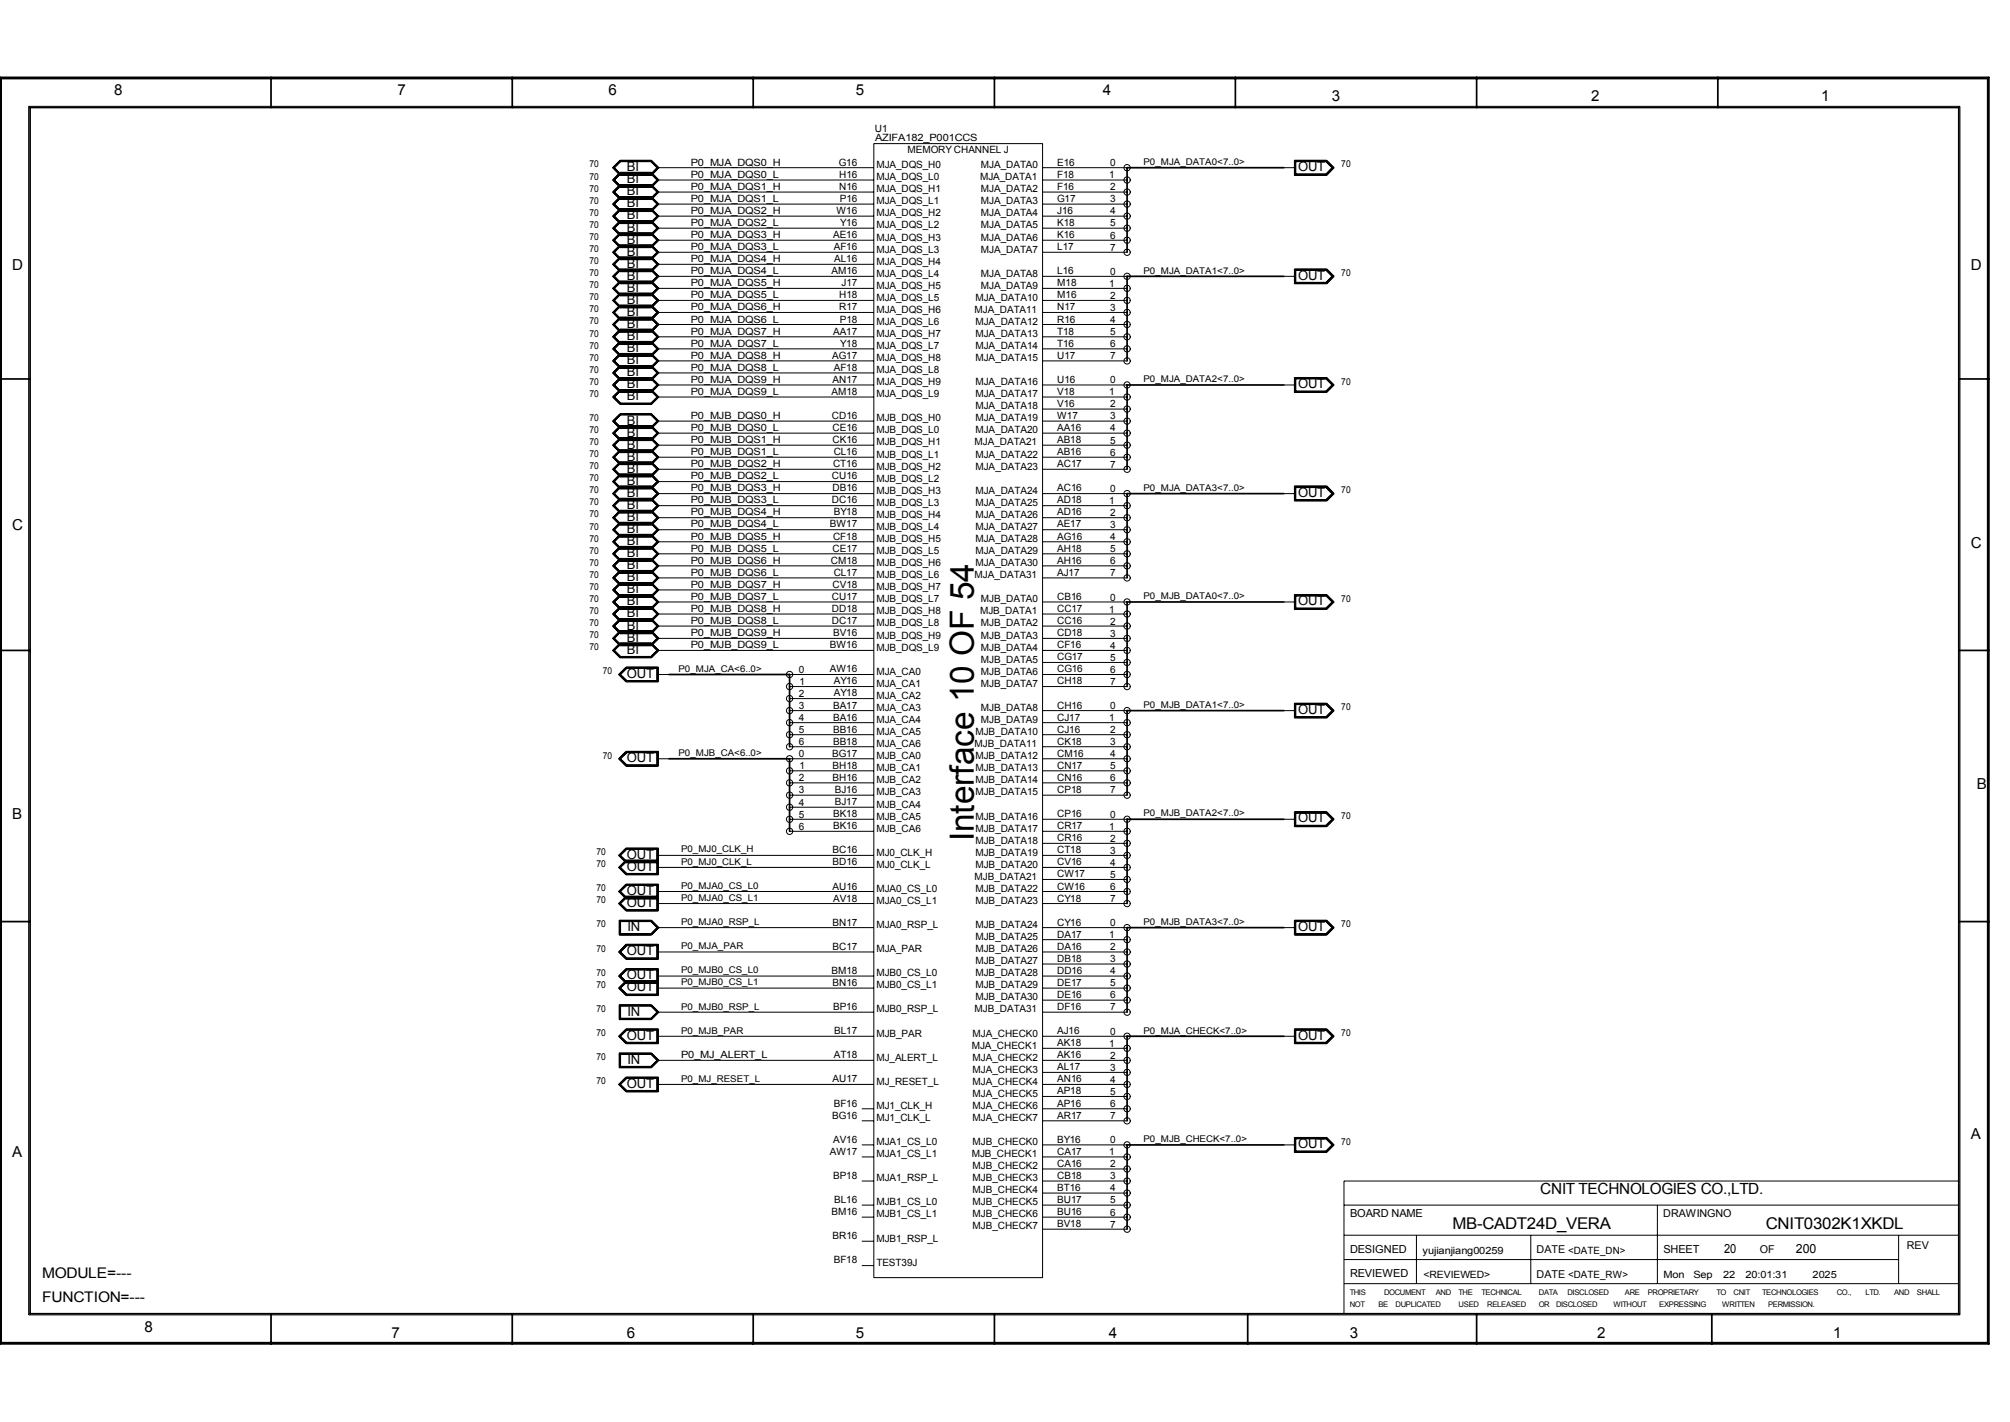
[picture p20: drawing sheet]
<svg xmlns="http://www.w3.org/2000/svg" width="297mm" height="210mm" viewBox="0 0 297 210" stroke-linecap="round" stroke-linejoin="round" font-family="sans-serif">
<defs><g id="words">
<text font-size="4.9" x="143.9" y="124.2" transform="rotate(-90 143.9 124.2)">Interface 10 OF 54</text>
<g font-size="2.4">
<text x="214.6" y="181.5">MB-CADT24D_VERA</text>
<text x="260.9" y="181.5">CNIT0302K1XKDL</text>
</g>
<text font-size="2.3" x="227.6" y="176.3">CNIT TECHNOLOGIES CO.,LTD.</text>
<g font-size="2.2">
<text x="16.9" y="14.1">8</text>
<text x="58.8" y="14.1">7</text>
<text x="89.9" y="14.1">6</text>
<text x="126.4" y="14.1">5</text>
<text x="163" y="14.1">4</text>
<text x="196.8" y="15">3</text>
<text x="235.1" y="15">2</text>
<text x="269.1" y="15">1</text>
<text x="1.8" y="39.9">D</text>
<text x="291.2" y="39.9">D</text>
<text x="1.8" y="78.2">C</text>
<text x="291.2" y="80.9">C</text>
<text x="292.1" y="116.5">B</text>
<text x="1.8" y="121">B</text>
<text x="1.8" y="170.8">A</text>
<text x="291.2" y="168.2">A</text>
<text x="6.2" y="188.7">MODULE=---</text>
<text x="6.2" y="192.2">FUNCTION=---</text>
<text x="21.3" y="196.6">8</text>
<text x="57.9" y="197.5">7</text>
<text x="92.6" y="197.5">6</text>
<text x="126.4" y="197.5">5</text>
<text x="163.9" y="197.5">4</text>
<text x="199.5" y="197.5">3</text>
<text x="236" y="197.5">2</text>
<text x="270.9" y="197.5">1</text>
</g>
<g font-size="1.9">
<text x="92.6" y="27.1">BI</text>
<text x="92.6" y="28.8">BI</text>
<text x="92.6" y="25.3">BI</text>
<text x="191.8" y="25.3">OUT</text>
<text x="92.6" y="30.6">BI</text>
<text x="92.6" y="34.2">BI</text>
<text x="92.6" y="36">BI</text>
<text x="92.6" y="32.4">BI</text>
<text x="92.6" y="41.3">BI</text>
<text x="92.6" y="37.8">BI</text>
<text x="92.6" y="39.5">BI</text>
<text x="191.8" y="41.3">OUT</text>
<text x="92.6" y="44.9">BI</text>
<text x="92.6" y="46.7">BI</text>
<text x="92.6" y="43.1">BI</text>
<text x="92.6" y="48.4">BI</text>
<text x="92.6" y="52">BI</text>
<text x="92.6" y="53.8">BI</text>
<text x="92.6" y="50.2">BI</text>
<text x="92.6" y="59.1">BI</text>
<text x="92.6" y="55.5">BI</text>
<text x="92.6" y="57.4">BI</text>
<text x="191.8" y="57.4">OUT</text>
<text x="92.6" y="64.5">BI</text>
<text x="92.6" y="62.7">BI</text>
<text x="92.6" y="68">BI</text>
<text x="92.6" y="71.6">BI</text>
<text x="92.6" y="69.8">BI</text>
<text x="92.6" y="66.3">BI</text>
<text x="92.6" y="75.1">BI</text>
<text x="92.6" y="76.9">BI</text>
<text x="92.6" y="73.4">BI</text>
<text x="191.8" y="73.4">OUT</text>
<text x="92.6" y="78.7">BI</text>
<text x="92.6" y="82.3">BI</text>
<text x="92.6" y="80.5">BI</text>
<text x="92.6" y="85.9">BI</text>
<text x="92.6" y="89.4">BI</text>
<text x="92.6" y="87.6">BI</text>
<text x="92.6" y="84.1">BI</text>
<text x="191.8" y="89.4">OUT</text>
<text x="92.6" y="93">BI</text>
<text x="92.6" y="94.7">BI</text>
<text x="92.6" y="91.2">BI</text>
<text x="92.6" y="96.5">BI</text>
<text x="92.6" y="100.1">OUT</text>
<text x="191.8" y="105.5">OUT</text>
<text x="92.6" y="112.6">OUT</text>
<text x="191.8" y="121.5">OUT</text>
<text x="92.6" y="128.6">OUT</text>
<text x="92.6" y="126.8">OUT</text>
<text x="92.6" y="133.9">OUT</text>
<text x="92.6" y="132.2">OUT</text>
<text x="92.7" y="137.5">IN</text>
<text x="191.8" y="137.5">OUT</text>
<text x="92.6" y="141.1">OUT</text>
<text x="92.6" y="146.4">OUT</text>
<text x="92.6" y="144.6">OUT</text>
<text x="92.7" y="150">IN</text>
<text x="92.6" y="153.5">OUT</text>
<text x="191.8" y="153.5">OUT</text>
<text x="92.6" y="160.7">OUT</text>
<text x="92.7" y="157.1">IN</text>
<text x="191.8" y="169.5">OUT</text>
<text x="254.7" y="185">20</text>
<text x="265.4" y="185">200</text>
</g>
<g font-size="1.6">
<text x="199.5" y="179.7">BOARD NAME</text>
<text x="245.8" y="179.7">DRAWINGNO</text>
<text x="199.5" y="185.1">DESIGNED</text>
<text x="227.1" y="185.1">DATE &lt;DATE_DN&gt;</text>
<text x="245.8" y="185">SHEET</text>
<text x="260" y="185.1">OF</text>
<text x="281.7" y="184.4">REV</text>
<text x="199.5" y="188.6">REVIEWED</text>
<text x="227.1" y="188.7">DATE &lt;DATE_RW&gt;</text>
</g>
<g font-size="1.5">
<text x="129.3" y="19.4">U1</text>
<text x="129.3" y="20.8">AZIFA182_P001CCS</text>
<text x="134.1" y="22.5">MEMORY CHANNEL J</text>
<text x="102.1" y="29.8">P0_MJA_DQS1_L</text>
<text x="102.1" y="28">P0_MJA_DQS1_H</text>
<text x="102.1" y="26.3">P0_MJA_DQS0_L</text>
<text x="102.1" y="24.5">P0_MJA_DQS0_H</text>
<text x="123.9" y="24.5">G16</text>
<text x="124" y="26.3">H16</text>
<text x="124" y="28">N16</text>
<text x="124.1" y="29.8">P16</text>
<text x="129.5" y="28.4">MJA_DQS_H1</text>
<text x="129.5" y="26.6">MJA_DQS_L0</text>
<text x="129.5" y="24.8">MJA_DQS_H0</text>
<text x="144.8" y="26.6">MJA_DATA1</text>
<text x="144.9" y="28.4">MJA_DATA2</text>
<text x="144.9" y="24.8">MJA_DATA0</text>
<text x="156.2" y="24.5">E16</text>
<text x="156.2" y="26.3">F18</text>
<text x="156.2" y="28">F16</text>
<text x="156.2" y="29.8">G17</text>
<text x="163.9" y="26.3">1</text>
<text x="164" y="29.9">3</text>
<text x="164" y="28.1">2</text>
<text x="164" y="24.6">0</text>
<text x="102.1" y="35.2">P0_MJA_DQS3_H</text>
<text x="102.1" y="33.4">P0_MJA_DQS2_L</text>
<text x="102.1" y="31.6">P0_MJA_DQS2_H</text>
<text x="123.1" y="35.2">AE16</text>
<text x="123.6" y="31.6">W16</text>
<text x="124.2" y="33.4">Y16</text>
<text x="129.5" y="35.5">MJA_DQS_H3</text>
<text x="129.5" y="33.7">MJA_DQS_L2</text>
<text x="129.5" y="32">MJA_DQS_H2</text>
<text x="129.5" y="30.2">MJA_DQS_L1</text>
<text x="144.9" y="35.5">MJA_DATA6</text>
<text x="144.9" y="33.7">MJA_DATA5</text>
<text x="144.9" y="32">MJA_DATA4</text>
<text x="144.9" y="30.2">MJA_DATA3</text>
<text x="156.2" y="31.6">J16</text>
<text x="156.2" y="33.4">K18</text>
<text x="156.2" y="35.2">K16</text>
<text x="164" y="33.4">5</text>
<text x="164" y="31.7">4</text>
<text x="164" y="35.2">6</text>
<text x="102.1" y="40.5">P0_MJA_DQS4_L</text>
<text x="102.1" y="38.7">P0_MJA_DQS4_H</text>
<text x="102.1" y="37">P0_MJA_DQS3_L</text>
<text x="122.8" y="40.5">AM16</text>
<text x="123.2" y="37">AF16</text>
<text x="123.3" y="38.7">AL16</text>
<text x="129.5" y="40.9">MJA_DQS_L4</text>
<text x="129.5" y="39.1">MJA_DQS_H4</text>
<text x="129.5" y="37.3">MJA_DQS_L3</text>
<text x="144.9" y="40.9">MJA_DATA8</text>
<text x="144.9" y="37.3">MJA_DATA7</text>
<text x="156.2" y="37">L17</text>
<text x="156.2" y="40.5">L16</text>
<text x="164" y="37">7</text>
<text x="164" y="40.6">0</text>
<text x="102.1" y="47.6">P0_MJA_DQS6_L</text>
<text x="102.1" y="45.9">P0_MJA_DQS6_H</text>
<text x="102.1" y="44.1">P0_MJA_DQS5_L</text>
<text x="102.1" y="42.3">P0_MJA_DQS5_H</text>
<text x="124" y="44.1">H18</text>
<text x="124" y="45.9">R17</text>
<text x="124.1" y="47.6">P18</text>
<text x="124.3" y="42.3">J17</text>
<text x="129.5" y="48">MJA_DQS_L6</text>
<text x="129.5" y="46.2">MJA_DQS_H6</text>
<text x="129.5" y="44.4">MJA_DQS_L5</text>
<text x="129.5" y="42.6">MJA_DQS_H5</text>
<text x="144" y="46.2">MJA_DATA11</text>
<text x="144.1" y="48">MJA_DATA12</text>
<text x="144.1" y="44.4">MJA_DATA10</text>
<text x="144.9" y="42.6">MJA_DATA9</text>
<text x="156.2" y="42.3">M18</text>
<text x="156.2" y="44.1">M16</text>
<text x="156.2" y="45.9">N17</text>
<text x="156.2" y="47.6">R16</text>
<text x="163.9" y="42.4">1</text>
<text x="164" y="47.7">4</text>
<text x="164" y="44.2">2</text>
<text x="164" y="45.9">3</text>
<text x="102.1" y="53">P0_MJA_DQS8_H</text>
<text x="102.1" y="51.2">P0_MJA_DQS7_L</text>
<text x="102.1" y="49.4">P0_MJA_DQS7_H</text>
<text x="123" y="53">AG17</text>
<text x="123.1" y="49.4">AA17</text>
<text x="124.2" y="51.2">Y18</text>
<text x="129.5" y="53.3">MJA_DQS_H8</text>
<text x="129.5" y="51.6">MJA_DQS_L7</text>
<text x="129.5" y="49.8">MJA_DQS_H7</text>
<text x="144.1" y="53.3">MJA_DATA15</text>
<text x="144.1" y="51.6">MJA_DATA14</text>
<text x="144.1" y="49.8">MJA_DATA13</text>
<text x="156.2" y="49.4">T18</text>
<text x="156.2" y="51.2">T16</text>
<text x="156.2" y="53">U17</text>
<text x="164" y="53">7</text>
<text x="164" y="49.5">5</text>
<text x="164" y="51.3">6</text>
<text x="102.1" y="58.3">P0_MJA_DQS9_L</text>
<text x="102.1" y="56.5">P0_MJA_DQS9_H</text>
<text x="102.1" y="54.7">P0_MJA_DQS8_L</text>
<text x="122.8" y="58.3">AM18</text>
<text x="123" y="56.5">AN17</text>
<text x="123.2" y="54.7">AF18</text>
<text x="129.5" y="58.7">MJA_DQS_L9</text>
<text x="129.5" y="56.9">MJA_DQS_H9</text>
<text x="129.5" y="55.1">MJA_DQS_L8</text>
<text x="144.1" y="58.7">MJA_DATA17</text>
<text x="144.1" y="56.9">MJA_DATA16</text>
<text x="156.2" y="56.5">U16</text>
<text x="156.2" y="58.3">V18</text>
<text x="163.9" y="58.4">1</text>
<text x="164" y="56.6">0</text>
<text x="102.1" y="65.5">P0_MJB_DQS1_H</text>
<text x="102.1" y="63.7">P0_MJB_DQS0_L</text>
<text x="102.1" y="61.9">P0_MJB_DQS0_H</text>
<text x="122.9" y="61.9">CD16</text>
<text x="123" y="63.7">CE16</text>
<text x="123" y="65.5">CK16</text>
<text x="129.5" y="65.8">MJB_DQS_H1</text>
<text x="129.5" y="64">MJB_DQS_L0</text>
<text x="129.5" y="62.2">MJB_DQS_H0</text>
<text x="144" y="65.8">MJA_DATA21</text>
<text x="144.1" y="64">MJA_DATA20</text>
<text x="144.1" y="62.2">MJA_DATA19</text>
<text x="144.1" y="60.5">MJA_DATA18</text>
<text x="156.2" y="60.1">V16</text>
<text x="156.2" y="61.9">W17</text>
<text x="156.2" y="63.7">AA16</text>
<text x="156.2" y="65.5">AB18</text>
<text x="164" y="61.9">3</text>
<text x="164" y="63.7">4</text>
<text x="164" y="65.5">5</text>
<text x="164" y="60.2">2</text>
<text x="102.1" y="70.8">P0_MJB_DQS2_L</text>
<text x="102.1" y="69">P0_MJB_DQS2_H</text>
<text x="102.1" y="67.2">P0_MJB_DQS1_L</text>
<text x="122.9" y="70.8">CU16</text>
<text x="123.1" y="69">CT16</text>
<text x="123.2" y="67.2">CL16</text>
<text x="129.5" y="71.2">MJB_DQS_L2</text>
<text x="129.5" y="69.3">MJB_DQS_H2</text>
<text x="129.5" y="67.6">MJB_DQS_L1</text>
<text x="144.1" y="69.3">MJA_DATA23</text>
<text x="144.1" y="67.6">MJA_DATA22</text>
<text x="156.2" y="67.2">AB16</text>
<text x="156.2" y="69">AC17</text>
<text x="164" y="67.3">6</text>
<text x="164" y="69.1">7</text>
<text x="102.1" y="77.9">P0_MJB_DQS4_L</text>
<text x="102.1" y="76.1">P0_MJB_DQS4_H</text>
<text x="102.1" y="74.3">P0_MJB_DQS3_L</text>
<text x="102.1" y="72.6">P0_MJB_DQS3_H</text>
<text x="122.6" y="77.9">BW17</text>
<text x="122.9" y="74.3">DC16</text>
<text x="123" y="72.6">DB16</text>
<text x="123.2" y="76.1">BY18</text>
<text x="129.5" y="76.5">MJB_DQS_H4</text>
<text x="129.5" y="74.7">MJB_DQS_L3</text>
<text x="129.5" y="72.9">MJB_DQS_H3</text>
<text x="144.1" y="76.5">MJA_DATA26</text>
<text x="144.1" y="74.7">MJA_DATA25</text>
<text x="144.1" y="72.9">MJA_DATA24</text>
<text x="156.2" y="72.6">AC16</text>
<text x="156.2" y="74.3">AD18</text>
<text x="156.2" y="76.1">AD16</text>
<text x="156.2" y="77.9">AE17</text>
<text x="163.9" y="74.4">1</text>
<text x="164" y="72.6">0</text>
<text x="164" y="76.2">2</text>
<text x="164" y="78">3</text>
<text x="102.1" y="83.3">P0_MJB_DQS6_H</text>
<text x="102.1" y="81.5">P0_MJB_DQS5_L</text>
<text x="102.1" y="79.7">P0_MJB_DQS5_H</text>
<text x="122.8" y="83.3">CM18</text>
<text x="123" y="81.5">CE17</text>
<text x="123.1" y="79.7">CF18</text>
<text x="129.5" y="83.6">MJB_DQS_H6</text>
<text x="129.5" y="81.8">MJB_DQS_L5</text>
<text x="129.5" y="80.1">MJB_DQS_H5</text>
<text x="129.5" y="78.3">MJB_DQS_L4</text>
<text x="144.1" y="83.6">MJA_DATA30</text>
<text x="144.1" y="81.8">MJA_DATA29</text>
<text x="144.1" y="80.1">MJA_DATA28</text>
<text x="144.1" y="78.3">MJA_DATA27</text>
<text x="156.2" y="81.5">AH18</text>
<text x="156.2" y="79.7">AG16</text>
<text x="156.2" y="83.3">AH16</text>
<text x="164" y="79.8">4</text>
<text x="164" y="81.5">5</text>
<text x="164" y="83.3">6</text>
<text x="102.1" y="88.6">P0_MJB_DQS7_L</text>
<text x="102.1" y="86.8">P0_MJB_DQS7_H</text>
<text x="102.1" y="85.1">P0_MJB_DQS6_L</text>
<text x="122.9" y="88.6">CU17</text>
<text x="123" y="86.8">CV18</text>
<text x="123.2" y="85.1">CL17</text>
<text x="129.5" y="88.9">MJB_DQS_L7</text>
<text x="129.5" y="87.2">MJB_DQS_H7</text>
<text x="129.5" y="85.4">MJB_DQS_L6</text>
<text x="144" y="85.4">MJA_DATA31</text>
<text x="144.9" y="88.9">MJB_DATA0</text>
<text x="156.2" y="85.1">AJ17</text>
<text x="156.2" y="88.6">CB16</text>
<text x="164" y="88.7">0</text>
<text x="164" y="85.1">7</text>
<text x="102.1" y="95.7">P0_MJB_DQS9_L</text>
<text x="102.1" y="93.9">P0_MJB_DQS9_H</text>
<text x="102.1" y="92.2">P0_MJB_DQS8_L</text>
<text x="102.1" y="90.4">P0_MJB_DQS8_H</text>
<text x="122.6" y="95.7">BW16</text>
<text x="122.9" y="90.4">DD18</text>
<text x="122.9" y="92.2">DC17</text>
<text x="123.1" y="93.9">BV16</text>
<text x="129.5" y="94.3">MJB_DQS_H9</text>
<text x="129.5" y="92.5">MJB_DQS_L8</text>
<text x="129.5" y="90.7">MJB_DQS_H8</text>
<text x="144.8" y="90.7">MJB_DATA1</text>
<text x="144.9" y="94.3">MJB_DATA3</text>
<text x="144.9" y="92.5">MJB_DATA2</text>
<text x="156.2" y="90.4">CC17</text>
<text x="156.2" y="92.2">CC16</text>
<text x="156.2" y="93.9">CD18</text>
<text x="156.2" y="95.7">CF16</text>
<text x="163.9" y="90.5">1</text>
<text x="164" y="94">3</text>
<text x="164" y="95.8">4</text>
<text x="164" y="92.2">2</text>
<text x="118" y="99.4">0</text>
<text x="118.1" y="101.1">1</text>
<text x="122.6" y="99.3">AW16</text>
<text x="123.2" y="101.1">AY16</text>
<text x="129.5" y="101.4">MJA_CA1</text>
<text x="129.5" y="99.7">MJA_CA0</text>
<text x="129.5" y="96.1">MJB_DQS_L9</text>
<text x="144.9" y="101.4">MJB_DATA7</text>
<text x="144.9" y="99.7">MJB_DATA6</text>
<text x="144.9" y="97.9">MJB_DATA5</text>
<text x="144.9" y="96.1">MJB_DATA4</text>
<text x="156.2" y="97.5">CG17</text>
<text x="156.2" y="99.3">CG16</text>
<text x="156.2" y="101.1">CH18</text>
<text x="164" y="97.6">5</text>
<text x="164" y="99.4">6</text>
<text x="164" y="101.1">7</text>
<text x="118" y="106.5">4</text>
<text x="118" y="104.7">3</text>
<text x="118" y="102.9">2</text>
<text x="123.1" y="104.7">BA17</text>
<text x="123.1" y="106.4">BA16</text>
<text x="123.2" y="102.8">AY18</text>
<text x="129.5" y="106.8">MJA_CA4</text>
<text x="129.5" y="105">MJA_CA3</text>
<text x="129.5" y="103.2">MJA_CA2</text>
<text x="144.9" y="106.8">MJB_DATA9</text>
<text x="144.9" y="105">MJB_DATA8</text>
<text x="156.2" y="104.7">CH16</text>
<text x="156.2" y="106.4">CJ17</text>
<text x="163.9" y="106.5">1</text>
<text x="164" y="104.7">0</text>
<text x="118" y="111.8">0</text>
<text x="118" y="108.2">5</text>
<text x="118" y="110">6</text>
<text x="118.1" y="113.6">1</text>
<text x="123" y="111.8">BG17</text>
<text x="123" y="113.5">BH18</text>
<text x="123.1" y="108.2">BB16</text>
<text x="123.1" y="110">BB18</text>
<text x="129.5" y="113.9">MJB_CA1</text>
<text x="129.5" y="112.1">MJB_CA0</text>
<text x="129.5" y="110.3">MJA_CA6</text>
<text x="129.5" y="108.5">MJA_CA5</text>
<text x="144" y="110.3">MJB_DATA11</text>
<text x="144.1" y="113.9">MJB_DATA13</text>
<text x="144.1" y="112.1">MJB_DATA12</text>
<text x="144.1" y="108.5">MJB_DATA10</text>
<text x="156.2" y="108.2">CJ16</text>
<text x="156.2" y="110">CK18</text>
<text x="156.2" y="111.8">CM16</text>
<text x="156.2" y="113.5">CN17</text>
<text x="164" y="111.8">4</text>
<text x="164" y="113.6">5</text>
<text x="164" y="110">3</text>
<text x="164" y="108.2">2</text>
<text x="118" y="117.2">3</text>
<text x="118" y="119">4</text>
<text x="118" y="115.4">2</text>
<text x="123" y="115.3">BH16</text>
<text x="123.4" y="117.1">BJ16</text>
<text x="123.4" y="118.9">BJ17</text>
<text x="129.5" y="119.3">MJB_CA4</text>
<text x="129.5" y="117.5">MJB_CA3</text>
<text x="129.5" y="115.7">MJB_CA2</text>
<text x="144.1" y="117.5">MJB_DATA15</text>
<text x="144.1" y="115.7">MJB_DATA14</text>
<text x="156.2" y="115.3">CN16</text>
<text x="156.2" y="117.1">CP18</text>
<text x="164" y="117.2">7</text>
<text x="164" y="115.4">6</text>
<text x="118" y="120.7">5</text>
<text x="118" y="122.5">6</text>
<text x="123" y="126">BC16</text>
<text x="123.1" y="120.7">BK18</text>
<text x="123.1" y="122.4">BK16</text>
<text x="129.5" y="122.8">MJB_CA6</text>
<text x="129.5" y="121">MJB_CA5</text>
<text x="144.1" y="124.6">MJB_DATA18</text>
<text x="144.1" y="122.8">MJB_DATA17</text>
<text x="144.1" y="121">MJB_DATA16</text>
<text x="156.2" y="120.7">CP16</text>
<text x="156.2" y="122.4">CR17</text>
<text x="156.2" y="124.2">CR16</text>
<text x="156.2" y="126">CT18</text>
<text x="163.9" y="122.5">1</text>
<text x="164" y="120.7">0</text>
<text x="164" y="124.3">2</text>
<text x="123" y="127.8">BD16</text>
<text x="123" y="131.4">AU16</text>
<text x="129.5" y="131.7">MJA0_CS_L0</text>
<text x="129.5" y="128.1">MJ0_CLK_L</text>
<text x="129.5" y="126.4">MJ0_CLK_H</text>
<text x="144" y="129.9">MJB_DATA21</text>
<text x="144.1" y="131.7">MJB_DATA22</text>
<text x="144.1" y="128.1">MJB_DATA20</text>
<text x="144.1" y="126.4">MJB_DATA19</text>
<text x="156.2" y="127.8">CV16</text>
<text x="156.2" y="129.6">CW17</text>
<text x="156.2" y="131.4">CW16</text>
<text x="164" y="131.4">6</text>
<text x="164" y="129.6">5</text>
<text x="164" y="126.1">3</text>
<text x="164" y="127.8">4</text>
<text x="123" y="136.7">BN17</text>
<text x="123.1" y="133.1">AV18</text>
<text x="129.5" y="137">MJA0_RSP_L</text>
<text x="129.5" y="133.5">MJA0_CS_L1</text>
<text x="144.1" y="137">MJB_DATA24</text>
<text x="144.1" y="133.5">MJB_DATA23</text>
<text x="156.2" y="133.1">CY18</text>
<text x="156.2" y="136.7">CY16</text>
<text x="164" y="136.8">0</text>
<text x="164" y="133.2">7</text>
<text x="122.8" y="143.8">BM18</text>
<text x="123" y="140.3">BC17</text>
<text x="129.5" y="140.6">MJA_PAR</text>
<text x="144.1" y="142.4">MJB_DATA27</text>
<text x="144.1" y="140.6">MJB_DATA26</text>
<text x="144.1" y="138.8">MJB_DATA25</text>
<text x="156.2" y="138.5">DA17</text>
<text x="156.2" y="140.3">DA16</text>
<text x="156.2" y="142">DB18</text>
<text x="156.2" y="143.8">DD16</text>
<text x="163.9" y="138.6">1</text>
<text x="164" y="143.9">4</text>
<text x="164" y="142.1">3</text>
<text x="164" y="140.3">2</text>
<text x="123" y="145.6">BN16</text>
<text x="123.1" y="149.2">BP16</text>
<text x="129.5" y="149.5">MJB0_RSP_L</text>
<text x="129.5" y="146">MJB0_CS_L1</text>
<text x="129.5" y="144.2">MJB0_CS_L0</text>
<text x="144" y="149.5">MJB_DATA31</text>
<text x="144.1" y="147.7">MJB_DATA30</text>
<text x="144.1" y="146">MJB_DATA29</text>
<text x="144.1" y="144.2">MJB_DATA28</text>
<text x="156.2" y="145.6">DE17</text>
<text x="156.2" y="147.4">DE16</text>
<text x="156.2" y="149.2">DF16</text>
<text x="164" y="147.4">6</text>
<text x="164" y="145.7">5</text>
<text x="164" y="149.2">7</text>
<text x="123.3" y="152.7">BL17</text>
<text x="129.5" y="153.1">MJB_PAR</text>
<text x="143.6" y="154.9">MJA_CHECK1</text>
<text x="143.7" y="153.1">MJA_CHECK0</text>
<text x="156.2" y="152.7">AJ16</text>
<text x="156.2" y="154.5">AK18</text>
<text x="163.9" y="154.6">1</text>
<text x="164" y="152.8">0</text>
<text x="100.6" y="156.3">P0_MJ_ALERT_L</text>
<text x="123" y="159.9">AU17</text>
<text x="123.2" y="156.3">AT18</text>
<text x="129.5" y="160.2">MJ_RESET_L</text>
<text x="129.5" y="156.6">MJ_ALERT_L</text>
<text x="143.7" y="162">MJA_CHECK5</text>
<text x="143.7" y="160.2">MJA_CHECK4</text>
<text x="143.7" y="158.4">MJA_CHECK3</text>
<text x="143.7" y="156.6">MJA_CHECK2</text>
<text x="156.2" y="156.3">AK16</text>
<text x="156.2" y="158.1">AL17</text>
<text x="156.2" y="159.9">AN16</text>
<text x="156.2" y="161.6">AP18</text>
<text x="164" y="161.7">5</text>
<text x="164" y="158.2">3</text>
<text x="164" y="159.9">4</text>
<text x="164" y="156.4">2</text>
<text x="123" y="165.2">BG16</text>
<text x="123.2" y="163.4">BF16</text>
<text x="129.5" y="165.6">MJ1_CLK_L</text>
<text x="129.5" y="163.8">MJ1_CLK_H</text>
<text x="143.7" y="165.6">MJA_CHECK7</text>
<text x="143.7" y="163.8">MJA_CHECK6</text>
<text x="156.2" y="163.4">AP16</text>
<text x="156.2" y="165.2">AR17</text>
<text x="164" y="163.5">6</text>
<text x="164" y="165.3">7</text>
<text x="122.6" y="170.5">AW17</text>
<text x="123.1" y="168.7">AV16</text>
<text x="129.5" y="170.9">MJA1_CS_L1</text>
<text x="129.5" y="169.1">MJA1_CS_L0</text>
<text x="143.6" y="170.9">MJB_CHECK1</text>
<text x="143.7" y="172.7">MJB_CHECK2</text>
<text x="143.7" y="169.1">MJB_CHECK0</text>
<text x="156.2" y="168.7">BY16</text>
<text x="156.2" y="170.5">CA17</text>
<text x="156.2" y="172.3">CA16</text>
<text x="163.9" y="170.6">1</text>
<text x="164" y="172.4">2</text>
<text x="164" y="168.8">0</text>
<text x="122.8" y="179.5">BM16</text>
<text x="123.1" y="174.1">BP18</text>
<text x="123.3" y="177.7">BL16</text>
<text x="129.5" y="179.8">MJB1_CS_L1</text>
<text x="129.5" y="178">MJB1_CS_L0</text>
<text x="129.5" y="174.5">MJA1_RSP_L</text>
<text x="143.7" y="179.8">MJB_CHECK6</text>
<text x="143.7" y="178">MJB_CHECK5</text>
<text x="143.7" y="176.2">MJB_CHECK4</text>
<text x="143.7" y="174.5">MJB_CHECK3</text>
<text x="156.2" y="174.1">CB18</text>
<text x="156.2" y="175.9">BT16</text>
<text x="156.2" y="177.7">BU17</text>
<text x="156.2" y="179.5">BU16</text>
<text x="164" y="179.5">6</text>
<text x="164" y="175.9">4</text>
<text x="164" y="177.7">5</text>
<text x="164" y="174.2">3</text>
<text x="123" y="183">BR16</text>
<text x="129.5" y="183.3">MJB1_RSP_L</text>
<text x="143.7" y="181.6">MJB_CHECK7</text>
<text x="156.2" y="181.2">BV18</text>
<text x="164" y="181.3">7</text>
<text x="210.2" y="185.1">yujianjiang00259</text>
<text x="123.2" y="186.6">BF18</text>
<text x="129.5" y="186.9">TEST39J</text>
<text x="210.3" y="188.7">&lt;REVIEWED&gt;</text>
<text x="245.8" y="188.7">Mon</text>
<text x="250.2" y="188.7">Sep</text>
<text x="254.6" y="188.7">22</text>
<text x="257.9" y="188.7">20:01:31</text>
<text x="267.8" y="188.7">2025</text>
</g>
<g font-size="1.4">
<text x="87.1" y="26.6">70</text>
<text x="87.1" y="28.3">70</text>
<text x="87.1" y="24.7">70</text>
<text x="169" y="24.4">P0_MJA_DATA0&lt;7..0&gt;</text>
<text x="198.2" y="24.7">70</text>
<text x="87.1" y="33.7">70</text>
<text x="87.1" y="30.1">70</text>
<text x="87.1" y="31.9">70</text>
<text x="87.1" y="35.4">70</text>
<text x="87.1" y="37.2">70</text>
<text x="87.1" y="40.8">70</text>
<text x="87.1" y="39">70</text>
<text x="169" y="40.4">P0_MJA_DATA1&lt;7..0&gt;</text>
<text x="198.2" y="40.8">70</text>
<text x="87.1" y="47.9">70</text>
<text x="87.1" y="44.3">70</text>
<text x="87.1" y="46.1">70</text>
<text x="87.1" y="42.6">70</text>
<text x="87.1" y="53.3">70</text>
<text x="87.1" y="51.5">70</text>
<text x="87.1" y="49.7">70</text>
<text x="87.1" y="55">70</text>
<text x="87.1" y="58.6">70</text>
<text x="87.1" y="56.8">70</text>
<text x="169" y="56.4">P0_MJA_DATA2&lt;7..0&gt;</text>
<text x="198.2" y="56.8">70</text>
<text x="87.1" y="63.9">70</text>
<text x="87.1" y="62.2">70</text>
<text x="87.1" y="65.7">70</text>
<text x="87.1" y="69.3">70</text>
<text x="87.1" y="71.1">70</text>
<text x="87.1" y="67.5">70</text>
<text x="87.1" y="74.6">70</text>
<text x="87.1" y="72.9">70</text>
<text x="87.1" y="76.4">70</text>
<text x="169" y="72.5">P0_MJA_DATA3&lt;7..0&gt;</text>
<text x="198.2" y="72.9">70</text>
<text x="87.1" y="81.8">70</text>
<text x="87.1" y="78.2">70</text>
<text x="87.1" y="80">70</text>
<text x="87.1" y="83.5">70</text>
<text x="87.1" y="85.3">70</text>
<text x="87.1" y="88.9">70</text>
<text x="87.1" y="87.1">70</text>
<text x="169" y="88.5">P0_MJB_DATA0&lt;7..0&gt;</text>
<text x="198.2" y="88.9">70</text>
<text x="87.1" y="94.2">70</text>
<text x="87.1" y="92.4">70</text>
<text x="87.1" y="90.6">70</text>
<text x="87.1" y="96">70</text>
<text x="89.1" y="99.6">70</text>
<text x="100.2" y="99.2">P0_MJA_CA&lt;6..0&gt;</text>
<text x="169" y="104.6">P0_MJB_DATA1&lt;7..0&gt;</text>
<text x="198.2" y="104.9">70</text>
<text x="89.1" y="112">70</text>
<text x="100.2" y="111.7">P0_MJB_CA&lt;6..0&gt;</text>
<text x="100.6" y="125.9">P0_MJ0_CLK_H</text>
<text x="169" y="120.6">P0_MJB_DATA2&lt;7..0&gt;</text>
<text x="198.2" y="121">70</text>
<text x="88.1" y="126.3">70</text>
<text x="88.1" y="131.6">70</text>
<text x="88.1" y="128.1">70</text>
<text x="100.6" y="131.3">P0_MJA0_CS_L0</text>
<text x="100.6" y="127.7">P0_MJ0_CLK_L</text>
<text x="88.1" y="137">70</text>
<text x="88.1" y="133.4">70</text>
<text x="100.6" y="136.6">P0_MJA0_RSP_L</text>
<text x="100.6" y="133.1">P0_MJA0_CS_L1</text>
<text x="169" y="136.6">P0_MJB_DATA3&lt;7..0&gt;</text>
<text x="198.2" y="137">70</text>
<text x="88.1" y="140.6">70</text>
<text x="100.6" y="143.7">P0_MJB0_CS_L0</text>
<text x="100.6" y="140.2">P0_MJA_PAR</text>
<text x="88.1" y="149.4">70</text>
<text x="88.1" y="144.1">70</text>
<text x="88.1" y="145.9">70</text>
<text x="100.6" y="149.1">P0_MJB0_RSP_L</text>
<text x="100.6" y="145.5">P0_MJB0_CS_L1</text>
<text x="88.1" y="153">70</text>
<text x="100.6" y="152.7">P0_MJB_PAR</text>
<text x="169" y="152.7">P0_MJA_CHECK&lt;7..0&gt;</text>
<text x="198.2" y="153">70</text>
<text x="88.1" y="160.1">70</text>
<text x="88.1" y="156.6">70</text>
<text x="100.6" y="159.8">P0_MJ_RESET_L</text>
<text x="169" y="168.7">P0_MJB_CHECK&lt;7..0&gt;</text>
<text x="198.2" y="169">70</text>
</g>
<g font-size="1.1">
<text x="199.4" y="191.3">THIS</text>
<text x="204.5" y="191.3">DOCUMENT</text>
<text x="212.1" y="191.3">AND</text>
<text x="215.5" y="191.3">THE</text>
<text x="218.9" y="191.3">TECHNICAL</text>
<text x="227.4" y="191.3">DATA</text>
<text x="231.6" y="191.3">DISCLOSED</text>
<text x="240.1" y="191.3">ARE</text>
<text x="243.5" y="191.3">PROPRIETARY</text>
<text x="253.6" y="191.3">TO</text>
<text x="256.2" y="191.3">CNIT</text>
<text x="260.4" y="191.3">TECHNOLOGIES</text>
<text x="271.4" y="191.3">CO.,</text>
<text x="275.6" y="191.3">LTD.</text>
<text x="279.9" y="191.3">AND</text>
<text x="283.3" y="191.3">SHALL</text>
<text x="199.4" y="193.1">NOT</text>
<text x="203.7" y="193.1">BE</text>
<text x="206.2" y="193.1">DUPLICATED</text>
<text x="215.5" y="193.1">USED</text>
<text x="219.8" y="193.1">RELEASED</text>
<text x="227.4" y="193.1">OR</text>
<text x="229.9" y="193.1">DISCLOSED</text>
<text x="238.4" y="193.1">WITHOUT</text>
<text x="245.2" y="193.1">EXPRESSING</text>
<text x="254.5" y="193.1">WRITTEN</text>
<text x="261.2" y="193.1">PERMISSION.</text>
</g>
</g></defs>
<g fill="none" stroke="#000" stroke-width=".15">
<path d="M4.2 15.7h285.4v178.5h-285.4zM90.5 24.8l1.1-1.1h4.7l1.1 1.1-1.1 1.1h-4.7zM90.5 28.4l1.1-1.1h4.7l1.1 1.1-1.1 1.1h-4.7zM90.5 31.9l1.1-1.1h4.7l1.1 1.1-1.1 1.1h-4.7zM90.5 35.5l1.1-1.1h4.7l1.1 1.1-1.1 1.1h-4.7zM90.5 37.3l1.1-1.1h4.7l1.1 1.1-1.1 1.1h-4.7zM90.5 33.7l1.1-1.1h4.7l1.1 1.1-1.1 1.1h-4.7zM90.5 30.1l1.1-1.1h4.7l1.1 1.1-1.1 1.1h-4.7zM90.6 24.8l1.1-1.1h4.5l1.1 1.1-1.1 1h-4.5zM90.6 35.5l1.1-1h4.5l1.1 1-1.1 1h-4.5zM90.6 39l1.1-1h4.5l1.1 1-1.1 1.1h-4.5zM90.6 37.3l1.1-1.1h4.5l1.1 1.1-1.1 1h-4.5z"/>
<path d="M90.7 24.8l1-1h4.5l1 1-1 .9h-4.5zM90.7 28.4l1-1h4.5l1 1-1 .9h-4.5zM90.7 31.9l1-1h4.5l1 1-1 1h-4.5zM90.7 35.5l1-1h4.5l1 1-1 .9h-4.5zM90.7 26.6l1-1h4.5l1 1-1 .9h-4.5zM90.7 37.3l1-1h4.5l1 1-1 .9h-4.5zM90.7 33.7l1-1h4.5l1 1-1 1h-4.5zM90.7 30.1l1-.9h4.5l1 .9-1 1h-4.5zM91.6 37.9h4.7l1.1 1.1-1.1 1.1h-4.7l-1.1-1.1zM91.6 25.4h4.7l1.1 1.2-1.1 1.1h-4.7l-1.1-1.1zM91.7 27.3h4.5l1.1 1.1-1.1 1h-4.5l-1.1-1zM91.7 30.9h4.5l1.1 1-1.1 1h-4.5l-1.1-1z"/>
<path d="M91.7 25.5h4.5l1.1 1.1-1.1 1h-4.5l-1.1-1zM91.7 32.6h4.5l1.1 1.1-1.1 1h-4.5l-1.1-1zM91.7 29.1h4.5l1.1 1-1.1 1.1h-4.5l-1.1-1.1zM91.7 25.7h4.5M91.7 27.5h4.5M91.7 29.3h4.5M91.7 27.5l-.9 .9 .9 .9M91.7 31h4.5M91.7 32.8h4.5M91.7 31l-.9 .9 .9 .9M91.7 34.6h4.5M91.7 36.4h4.5"/>
<path d="M91.7 34.6l-.9 .9 .9 .9M91.7 38.1h4.5M91.7 39.9h4.5M91.7 38.1h4.5l1 .9-1 1h-4.5l-1-1zM91.7 38.1l-.9 .9 .9 .9M91.7 25.7l-.9 .9 .9 .9M91.7 36.4l-.9 .9 .9 .8M91.7 39.9l-.9 .9 .9 .9M91.7 32.8l-.9 .9 .9 .9M91.7 29.3l-.9 .8 .9 .9M96.2 27.5l.9 .9M96.2 31l.9 .9"/>
<path d="M96.2 34.6l.9 .9M96.2 38.1l.9 .9M96.2 25.7l.9 .9M96.2 36.4l.9 .9M96.2 39.9l.9 .9M96.2 32.8l.9 .9M96.2 29.3l.9 .8M97.1 24.8h32M97.1 24.8l-.9-.9h-4.5l-.9 .9 .9 .9M97.1 24.8l-.9 .9M97.1 28.4h32M97.1 28.4l-.9 .9"/>
<path d="M97.1 31.9h32M97.1 31.9l-.9 .9M97.1 37.3h32M97.1 35.5h32M97.1 35.5l-.9 .9M97.1 39h32M97.1 39l-.9 .9M97.1 26.6h32M97.1 26.6l-.9 .9M97.1 37.3l-.9 .8M97.1 33.7h32M97.1 33.7l-.9 .9"/>
<path d="M97.1 30.1h32M97.1 30.1l-.9 .9M129.1 21.2h25v167.5h-25zM154.1 24.8h12.4M154.1 28.4h12.4M154.1 31.9h12.4M154.1 37.3h12.4M154.1 35.5h12.4M154.1 26.6h12.4M154.1 33.7h12.4M154.1 30.1h12.4M189.7 24.8h1.8"/>
<path d="M191.3 23.7h4.7l1.1 1.1-1.1 1.1h-4.7zM191.3 39.7h4.7l1.1 1.1-1.1 1.1h-4.7zM191.3 23.7h4.7l1 1.1-1 1h-4.7zM191.3 39.8h4.7l1 1-1 1.1h-4.7zM191.4 23.8h4.6l.9 1-.9 .9h-4.6zM191.4 39.8h4.6l.9 1-.9 1h-4.6zM191.5 23.9h4.4l.9 .9-.9 .9h-4.4zM191.5 39.9h4.4l.9 .9-.9 .9h-4.4zM90.5 56.9l1.1-1.1h4.7l1.1 1.1-1.1 1.1h-4.7zM90.5 42.6l1.1-1.1h4.7l1.1 1.1-1.1 1.1h-4.7zM90.5 46.1l1.1-1.1h4.7l1.1 1.1-1.1 1.2h-4.7zM90.5 53.3l1.1-1.1h4.7l1.1 1.1-1.1 1.1h-4.7z"/>
<path d="M90.5 55.1l1.1-1.1h4.7l1.1 1.1-1.1 1.1h-4.7zM90.5 51.5l1.1-1.1h4.7l1.1 1.1-1.1 1.1h-4.7zM90.5 44.4l1.1-1.1h4.7l1.1 1.1-1.1 1.1h-4.7zM90.5 47.9l1.1-1.1h4.7l1.1 1.1-1.1 1.2h-4.7zM90.5 40.8l1.1-1.1h4.7l1.1 1.1-1.1 1.1h-4.7zM90.6 56.9l1.1-1.1h4.5l1.1 1.1-1.1 1h-4.5zM90.6 42.6l1.1-1h4.5l1.1 1-1.1 1h-4.5zM90.6 46.1l1.1-1h4.5l1.1 1-1.1 1.1h-4.5zM90.6 55.1l1.1-1.1h4.5l1.1 1.1-1.1 1h-4.5zM90.6 44.4l1.1-1.1h4.5l1.1 1.1-1.1 1h-4.5zM90.6 58.6l1.1-1h4.5l1.1 1-1.1 1h-4.5zM90.6 47.9l1.1-1h4.5l1.1 1-1.1 1.1h-4.5z"/>
<path d="M90.6 40.8l1.1-1h4.5l1.1 1-1.1 1.1h-4.5zM90.7 56.9l1-1h4.5l1 1-1 .9h-4.5zM90.7 42.6l1-.9h4.5l1 .9-1 1h-4.5zM90.7 46.1l1-.9h4.5l1 .9-1 1h-4.5zM90.7 53.3l1-1h4.5l1 1-1 .9h-4.5zM90.7 55.1l1-1h4.5l1 1-1 .9h-4.5zM90.7 51.5l1-1h4.5l1 1-1 1h-4.5zM90.7 44.4l1-1h4.5l1 1-1 .9h-4.5zM90.7 58.6l1-.9h4.5l1 .9-1 1h-4.5zM90.7 47.9l1-.9h4.5l1 .9-1 1h-4.5zM90.7 40.8l1-1h4.5l1 1-1 1h-4.5zM91.6 48.6h4.7l1.1 1.1-1.1 1.1h-4.7l-1.1-1.1z"/>
<path d="M91.6 57.5h4.7l1.1 1.1-1.1 1.1h-4.7l-1.1-1.1zM91.7 48.7h4.5l1.1 1-1.1 1.1h-4.5l-1.1-1.1zM91.7 52.2h4.5l1.1 1.1-1.1 1h-4.5l-1.1-1zM91.7 50.5h4.5l1.1 1-1.1 1h-4.5l-1.1-1zM91.7 57.7h4.5M91.7 56h4.5M91.7 41.7h4.5M91.7 43.5h4.5M91.7 41.7l-.9 .9 .9 .9M91.7 45.3h4.5M91.7 47h4.5M91.7 45.3l-.9 .8 .9 .9"/>
<path d="M91.7 48.9h4.5M91.7 50.6h4.5M91.7 48.8h4.5l1 .9-1 1h-4.5l-1-1zM91.7 48.9l-.9 .8 .9 .9M91.7 52.4h4.5M91.7 54.2h4.5M91.7 52.4l-.9 .9 .9 .9M91.7 56l-.9 .9 .9 .8M91.7 54.2l-.9 .9 .9 .9M91.7 50.6l-.9 .9 .9 .9M91.7 43.5l-.9 .9 .9 .9M91.7 57.7l-.9 .9 .9 .9h4.5l.9-.9"/>
<path d="M91.7 47l-.9 .9 .9 1M96.2 41.7l.9 .9M96.2 45.3l.9 .8M96.2 48.9l.9 .8M96.2 52.4l.9 .9M96.2 56l.9 .9M96.2 54.2l.9 .9M96.2 50.6l.9 .9M96.2 43.5l.9 .9M96.2 57.7l.9 .9M96.2 47l.9 .9M97.1 56.9h32"/>
<path d="M97.1 42.6h32M97.1 40.8h32M97.1 42.6l-.9 .9M97.1 46.1h32M97.1 46.1l-.9 .9M97.1 49.7h32M97.1 49.7l-.9 .9M97.1 53.3h32M97.1 53.3l-.9 .9M97.1 56.9l-.9 .8M97.1 44.4h32M97.1 51.5h32"/>
<path d="M97.1 47.9h32M97.1 58.6h32M97.1 55.1h32M97.1 55.1l-.9 .9M97.1 51.5l-.9 .9M97.1 44.4l-.9 .9M97.1 47.9l-.9 1M97.1 40.8l-.9 .9M154.1 56.9h12.4M154.1 42.6h12.4M154.1 40.8h12.4M154.1 46.1h12.4"/>
<path d="M154.1 49.7h12.4M154.1 53.3h12.4M154.1 44.4h12.4M154.1 51.5h12.4M154.1 47.9h12.4M154.1 58.6h12.4M189.7 56.9h1.8M189.7 40.8h1.8M191.3 55.8h4.7l1.1 1.1-1.1 1.1h-4.7zM191.3 55.8h4.7l1 1.1-1 1h-4.7zM191.4 55.9h4.6l.9 1-.9 .9h-4.6zM191.5 56h4.4l.9 .9-.9 .8h-4.4z"/>
<path d="M90.5 62.2l1.1-1.1h4.7l1.1 1.1-1.1 1.1h-4.7zM90.5 69.3l1.1-1.1h4.7l1.1 1.1-1.1 1.1h-4.7zM90.5 76.5l1.1-1.1h4.7l1.1 1.1-1.1 1.1h-4.7zM90.5 78.2l1.1-1.1h4.7l1.1 1.1-1.1 1.1h-4.7zM90.5 74.7l1.1-1.1h4.7l1.1 1.1-1.1 1.1h-4.7zM90.5 64l1.1-1.1h4.7l1.1 1.1-1.1 1.1h-4.7zM90.5 67.5l1.1-1.1h4.7l1.1 1.1-1.1 1.1h-4.7zM90.6 62.2l1.1-1h4.5l1.1 1-1.1 1h-4.5zM90.6 65.7l1.1-1h4.5l1.1 1-1.1 1.1h-4.5zM90.6 69.3l1.1-1h4.5l1.1 1-1.1 1.1h-4.5zM90.6 72.9l1.1-1.1h4.5l1.1 1.1-1.1 1h-4.5zM90.6 74.7l1.1-1.1h4.5l1.1 1.1-1.1 1h-4.5z"/>
<path d="M90.6 71.1l1.1-1h4.5l1.1 1-1.1 1h-4.5zM90.6 64l1.1-1.1h4.5l1.1 1.1-1.1 1h-4.5zM90.6 67.5l1.1-1h4.5l1.1 1-1.1 1.1h-4.5zM90.7 62.2l1-1h4.5l1 1-1 1h-4.5zM90.7 65.7l1-.9h4.5l1 .9-1 1h-4.5zM90.7 69.3l1-.9h4.5l1 .9-1 1h-4.5zM90.7 72.9l1-1h4.5l1 1-1 .9h-4.5zM90.7 78.2l1-.9h4.5l1 .9-1 1h-4.5zM90.7 74.7l1-1h4.5l1 1-1 .9h-4.5zM90.7 64l1-1h4.5l1 1-1 .9h-4.5zM90.7 67.5l1-.9h4.5l1 .9-1 1h-4.5zM91.6 64.6h4.7l1.1 1.1-1.1 1.1h-4.7l-1.1-1.1z"/>
<path d="M91.6 71.8h4.7l1.1 1.1-1.1 1.1h-4.7l-1.1-1.1zM91.6 70h4.7l1.1 1.1-1.1 1.1h-4.7l-1.1-1.1zM91.7 75.4h4.5l1.1 1.1-1.1 1h-4.5l-1.1-1zM91.7 79h4.5l1.1 1-1.1 1h-4.5l-1.1-1zM91.7 77.2h4.5l1.1 1-1.1 1h-4.5l-1.1-1zM91.7 63.1h4.5M91.7 64.9h4.5M91.7 66.6h4.5M91.7 64.9l-.9 .8 .9 .9M91.7 68.4h4.5M91.7 70.2h4.5M91.7 68.4l-.9 .9 .9 .9"/>
<path d="M91.7 72h4.5M91.7 73.8h4.5M91.7 72l-.9 .9 .9 .9M91.7 75.6h4.5M91.7 77.3h4.5M91.7 75.5h4.5l1 1-1 .9h-4.5l-1-.9zM91.7 75.6l-.9 .9 .9 .8M91.7 79.1h4.5M91.7 79.1l-.9 .9 .9 .9M91.7 77.3l-.9 .9 .9 .9M91.7 73.8l-.9 .9 .9 .9M91.7 70.1h4.5l1 1-1 1h-4.5l-1-1z"/>
<path d="M91.7 70.2l-.9 .9 .9 .9M91.7 63.1l-.9 .9 .9 .9M91.7 66.6l-.9 .9 .9 .9M96.2 64.9l.9 .8M96.2 68.4l.9 .9M96.2 72l.9 .9M96.2 75.6l.9 .9M96.2 79.1l.9 .9M96.2 77.3l.9 .9M96.2 73.8l.9 .9M96.2 70.2l.9 .9M96.2 63.1l.9 .9"/>
<path d="M96.2 66.6l.9 .9M97.1 62.2h32M97.1 62.2l-.9-.9h-4.5l-.9 .9 .9 .9M97.1 62.2l-.9 .9M97.1 65.7h32M97.1 65.7l-.9 .9M97.1 69.3h32M97.1 69.3l-.9 .9M97.1 72.9h32M97.1 72.9l-.9 .9M97.1 76.5h32M97.1 76.5l-.9 .8"/>
<path d="M97.1 78.2h32M97.1 78.2l-.9 .9M97.1 74.7h32M97.1 74.7l-.9 .9M97.1 71.1h32M97.1 71.1l-.9 .9M97.1 64h32M97.1 64l-.9 .9M97.1 67.5h32M97.1 67.5l-.9 .9M154.1 62.2h12.4M154.1 65.7h12.4"/>
<path d="M154.1 69.3h12.4M154.1 72.9h12.4M154.1 76.5h12.4M154.1 60.4h12.4M154.1 78.2h12.4M154.1 74.7h12.4M154.1 64h12.4M154.1 67.5h12.4M189.7 72.9h1.8M191.3 71.8h4.7l1.1 1.1-1.1 1.1h-4.7zM191.3 71.8h4.7l1 1.1-1 1h-4.7zM191.4 71.9h4.6l.9 1-.9 .9h-4.6z"/>
<path d="M191.5 72h4.4l.9 .9-.9 .9h-4.4zM90.5 80l1.1-1.1h4.7l1.1 1.1-1.1 1.1h-4.7zM90.5 83.6l1.1-1.1h4.7l1.1 1.1-1.1 1.1h-4.7zM90.5 87.1l1.1-1.1h4.7l1.1 1.1-1.1 1.1h-4.7zM90.5 90.7l1.1-1.1h4.7l1.1 1.1-1.1 1.1h-4.7zM90.5 92.5l1.1-1.1h4.7l1.1 1.1-1.1 1.1h-4.7zM90.5 88.9l1.1-1.1h4.7l1.1 1.1-1.1 1.1h-4.7zM90.5 81.8l1.1-1.1h4.7l1.1 1.1-1.1 1.1h-4.7zM90.5 96.1l1.1-1.1h4.7l1.1 1.1-1.1 1.1h-4.7zM90.6 83.6l1.1-1.1h4.5l1.1 1.1-1.1 1h-4.5zM90.6 87.1l1.1-1h4.5l1.1 1-1.1 1.1h-4.5zM90.6 90.7l1.1-1h4.5l1.1 1-1.1 1h-4.5z"/>
<path d="M90.6 94.3l1.1-1.1h4.5l1.1 1.1-1.1 1h-4.5zM90.6 92.5l1.1-1.1h4.5l1.1 1.1-1.1 1h-4.5zM90.6 88.9l1.1-1h4.5l1.1 1-1.1 1.1h-4.5zM90.6 85.3l1.1-1h4.5l1.1 1-1.1 1.1h-4.5zM90.6 81.8l1.1-1h4.5l1.1 1-1.1 1h-4.5zM90.7 80l1-1h4.5l1 1-1 1h-4.5zM90.7 83.6l1-1h4.5l1 1-1 .9h-4.5zM90.7 87.1l1-1h4.5l1 1-1 1h-4.5zM90.7 90.7l1-1h4.5l1 1-1 1h-4.5zM90.7 94.3l1-1h4.5l1 1-1 .9h-4.5zM90.7 92.5l1-1h4.5l1 1-1 .9h-4.5zM90.7 88.9l1-.9h4.5l1 .9-1 1h-4.5z"/>
<path d="M90.7 85.3l1-.9h4.5l1 .9-1 1h-4.5zM90.7 81.8l1-1h4.5l1 1-1 1h-4.5zM90.7 96.1l1-1h4.5l1 1-1 .9h-4.5zM91.5 99.6l1-1h4.7v2h-4.7zM91.6 93.1h4.7l1.1 1.2-1.1 1.1h-4.7l-1.1-1.1zM91.6 84.2h4.7l1.1 1.1-1.1 1.1h-4.7l-1.1-1.1zM91.7 95h4.5l1.1 1.1-1.1 1h-4.5l-1.1-1zM91.7 99.6l.9-.9h4.5v1.8h-4.5zM91.7 80.9h4.5M91.7 82.7h4.5M91.7 84.5h4.5M91.7 82.7l-.9 .9 .9 .9"/>
<path d="M91.7 86.2h4.5M91.7 88h4.5M91.7 86.2l-.9 .9 .9 .9M91.7 89.8h4.5M91.7 91.6h4.5M91.7 89.8l-.9 .9 .9 .9M91.7 93.3h4.5M91.7 95.2h4.5M91.7 93.3l-.9 1 .9 .9M91.7 91.6l-.9 .9 .9 .8M91.7 88l-.9 .9 .9 .9M91.7 84.5l-.9 .8 .9 .9"/>
<path d="M91.7 80.9l-.9 .9 .9 .9M91.7 95.2l-.9 .9 .9 .8h4.5l.9-.8M92.5 98.5h4.8v2.2h-4.8l-1.1-1.1zM92.6 98.6h4.5v1.9h-4.5l-1-.9zM96.2 82.7l.9 .9M96.2 86.2l.9 .9M96.2 89.8l.9 .9M96.2 93.3l.9 1M96.2 91.6l.9 .9M96.2 88l.9 .9M96.2 84.5l.9 .8M96.2 80.9l.9 .9"/>
<path d="M96.2 95.2l.9 .9M97.1 99.6h1.7M97.1 80h32M97.1 80l-.9 .9M97.1 83.6h32M97.1 83.6l-.9 .9M97.1 87.1h32M97.1 87.1l-.9 .9M97.1 90.7h32M97.1 90.7l-.9 .9M97.1 94.3h32M97.1 94.3l-.9 .9"/>
<path d="M97.1 92.5h32M97.1 92.5l-.9 .8M97.1 88.9h32M97.1 88.9l-.9 .9M97.1 85.3h32M97.1 85.3l-.9 .9M97.1 81.8h32M97.1 81.8l-.9 .9M97.1 96.1h32M116.7 99.6h12.4M154.1 99.6h12.4M154.1 80h12.4"/>
<path d="M154.1 83.6h12.4M154.1 90.7h12.4M154.1 94.3h12.4M154.1 92.5h12.4M154.1 88.9h12.4M154.1 85.3h12.4M154.1 81.8h12.4M154.1 96.1h12.4M154.1 97.8h12.4M189.7 88.9h1.8M191.3 87.8h4.7l1.1 1.1-1.1 1.1h-4.7zM191.3 87.9h4.7l1 1-1 1.1h-4.7z"/>
<path d="M191.4 88h4.6l.9 .9-.9 1h-4.6zM191.5 88h4.4l.9 .9-.9 .9h-4.4zM91.4 112.1l1.1-1.1h4.8v2.2h-4.8zM91.5 112.1l1-1.1h4.7v2.1h-4.7zM91.6 112.1l1-1h4.5v1.9h-4.5zM91.7 112.1l.9-.9h4.5v1.7h-4.5zM97.1 112.1h1.7M116.7 104.9h12.4M116.7 106.7h12.4M116.7 108.5h12.4M116.7 110.3h12.4M116.7 112.1h12.4"/>
<path d="M116.7 113.8h12.4M116.7 115.6h12.4M116.7 117.4h12.4M116.7 119.2h12.4M116.7 101.4h12.4M116.7 103.2h12.4M154.1 104.9h12.4M154.1 106.7h12.4M154.1 108.5h12.4M154.1 110.3h12.4M154.1 112.1h12.4M154.1 113.8h12.4"/>
<path d="M154.1 115.6h12.4M154.1 117.4h12.4M154.1 101.4h12.4M189.7 104.9h1.8M191.3 103.8h4.7l1.1 1.1-1.1 1.1h-4.7zM191.3 119.9h4.7l1.1 1.1-1.1 1.1h-4.7zM191.3 103.9h4.7l1 1-1 1.1h-4.7zM191.3 119.9h4.7l1 1.1-1 1h-4.7zM191.4 104h4.6l.9 .9-.9 1h-4.6zM191.5 104.1h4.4l.9 .8-.9 .9h-4.4zM91.5 135.9h4.8l1.1 1.1-1.1 1.1h-4.8zM91.6 136h4.6l1.1 1-1.1 1h-4.6z"/>
<path d="M91.7 136.1h4.5l1 .9-1 1h-4.5zM91.7 126.3l.9-.9h4.5v3.6h-4.5l-.9-.9 .9-.9zM91.7 131.7l.9-.9h4.5v3.5h-4.5l-.9-.9 .9-.9zM91.7 136.1h4.5l.9 .9-.9 .9h-4.5zM92.5 139.4h4.8v2.3h-4.8l-1.1-1.1zM92.6 139.6h4.5v1.9h-4.5l-1-.9zM92.6 139.7h4.5v1.8h-4.5l-.9-.9zM92.6 127.2h4.5M92.6 132.5h4.5M97.1 126.3h32M97.1 128.1h32M97.1 131.7h32"/>
<path d="M97.1 133.4h32M97.1 137h32M97.1 127.1h-4.5l-1 1 1 1h4.5v-3.8h-4.5l-1 1 1 1h4.5M97.1 132.5h-4.5l-1 .9 1 1h4.5v-3.7h-4.5l-1 1 1 .9h4.5M97.2 127.1h-4.7l-1 1 1 1h4.7v-3.8h-4.7l-1 1 1 1h4.7M97.2 132.4h-4.7l-1 1 1 1.1h4.7v-3.9h-4.7l-1 1.1 1 1h4.7M97.3 127h-4.8l-1.1 1.1 1.1 1.1h4.8v-4h-4.8l-1.1 1.1 1.1 1.1h4.8M97.3 132.3h-4.8l-1.1 1.1 1.1 1.1h4.8v-3.9h-4.8l-1.1 1.1 1.1 1.1h4.8M116.7 121h12.4M116.7 122.8h12.4M154.1 121h12.4M154.1 122.8h12.4"/>
<path d="M154.1 126.3h12.4M154.1 128.1h12.4M154.1 131.7h12.4M154.1 133.4h12.4M154.1 137h12.4M154.1 124.5h12.4M154.1 129.9h12.4M154.1 138.8h12.4M189.7 121h1.8M189.7 137h1.8M191.3 135.9h4.7l1.1 1.1-1.1 1.1h-4.7zM191.3 136h4.7l1 1-1 1h-4.7z"/>
<path d="M191.4 120h4.6l.9 1-.9 .9h-4.6zM191.4 136.1h4.6l.9 .9-.9 1h-4.6zM191.5 120.1h4.4l.9 .9-.9 .9h-4.4zM191.5 136.1h4.4l.9 .9-.9 .9h-4.4zM91.4 153l1.1-1.1h4.8v2.2h-4.8zM91.5 140.6l1-1.1h4.7v2.1h-4.7zM91.5 153l1-1h4.7v2.1h-4.7zM91.5 155.5h4.8l1.1 1.1-1.1 1.1h-4.8zM91.5 148.4h4.8l1.1 1.1-1.1 1.1h-4.8zM91.6 155.6h4.6l1.1 1-1.1 1h-4.6zM91.6 148.5h4.6l1.1 1-1.1 1h-4.6zM91.6 153l1-.9h4.5v1.9h-4.5z"/>
<path d="M91.7 155.7h4.5l1 .9-1 1h-4.5zM91.7 148.5h4.5l1 1-1 1h-4.5zM91.7 144.1l.9-.8h4.5v3.5h-4.5l-.9-.9 .9-.9zM91.7 153l.9-.9h4.5v1.8h-4.5zM91.7 155.7h4.5l.9 .9-.9 .9h-4.5zM91.7 148.6h4.5l.9 .9-.9 .9h-4.5zM92.6 145h4.5M97.1 140.6h32M97.1 144.1h32M97.1 145.9h32M97.1 153h32M97.1 156.6h32"/>
<path d="M97.1 149.5h32M97.1 144.9h-4.5l-1 1 1 1h4.5v-3.7h-4.5l-1 .9 1 1h4.5M97.2 144.9h-4.7l-1 1 1 1h4.7v-3.8h-4.7l-1 1 1 1.1h4.7M97.3 144.8h-4.8l-1.1 1.1 1.1 1.1h4.8v-4h-4.8l-1.1 1.1 1.1 1.1h4.8M154.1 140.6h12.4M154.1 144.1h12.4M154.1 145.9h12.4M154.1 153h12.4M154.1 156.6h12.4M154.1 149.5h12.4M154.1 142.4h12.4M154.1 147.7h12.4"/>
<path d="M154.1 154.8h12.4M154.1 158.4h12.4M189.7 153h1.8M191.3 151.9h4.7l1.1 1.1-1.1 1.1h-4.7zM191.3 152h4.7l1 1-1 1.1h-4.7zM191.4 152.1h4.6l.9 .9-.9 1h-4.6zM191.5 152.1h4.4l.9 .9-.9 .9h-4.4zM91.4 160.1l1.1-1.1h4.8v2.2h-4.8zM91.5 160.1l1-1h4.7v2.1h-4.7zM91.6 160.1l1-.9h4.5v1.9h-4.5zM91.7 160.1l.9-.8h4.5v1.7h-4.5zM97.1 160.1h32"/>
<path d="M127.3 163.7h1.8M127.3 165.5h1.8M127.3 169.1h1.8M127.3 170.9h1.8M127.3 174.4h1.8M127.3 178h1.8M127.3 179.7h1.8M154.1 160.1h12.4M154.1 163.7h12.4M154.1 165.5h12.4M154.1 169.1h12.4M154.1 170.9h12.4"/>
<path d="M154.1 174.4h12.4M154.1 178h12.4M154.1 179.7h12.4M154.1 161.9h12.4M154.1 172.6h12.4M154.1 176.2h12.4M189.7 169.1h1.8M191.3 168h4.7l1.1 1.1-1.1 1.1h-4.7zM191.3 168h4.7l1 1.1-1 1h-4.7zM191.4 168.1h4.6l.9 1-.9 1h-4.6zM191.5 168.2h4.4l.9 .9-.9 .9h-4.4zM198.6 178h90.8"/>
<path d="M244.9 178v11.6M289.4 174.4h-90.8v19.6M127.3 183.3h1.8M127.3 186.9h1.8M154.1 181.5h12.4M198.6 189.6h90.8M198.6 186h81.9M198.6 182.4h90.8M209.3 182.4v7.2M226.2 182.4v7.2M280.5 182.4v7.2"/>
<circle cx="166.5" cy="37.3" r=".47"/>
<circle cx="166.5" cy="26.6" r=".47"/>
<circle cx="166.5" cy="30.1" r=".47"/>
<circle cx="166.5" cy="35.5" r=".47"/>
<circle cx="166.5" cy="24.8" r=".47"/>
<circle cx="166.5" cy="31.9" r=".47"/>
<circle cx="166.5" cy="33.7" r=".47"/>
<circle cx="166.5" cy="28.4" r=".47"/>
<circle cx="166.5" cy="51.5" r=".47"/>
<circle cx="166.5" cy="42.6" r=".47"/>
<circle cx="166.5" cy="47.9" r=".47"/>
<circle cx="166.5" cy="56.9" r=".47"/>
<circle cx="166.5" cy="49.7" r=".47"/>
<circle cx="166.5" cy="58.6" r=".47"/>
<circle cx="166.5" cy="44.4" r=".47"/>
<circle cx="166.5" cy="46.1" r=".47"/>
<circle cx="166.5" cy="53.3" r=".47"/>
<circle cx="166.5" cy="40.8" r=".47"/>
<circle cx="166.5" cy="64" r=".47"/>
<circle cx="166.5" cy="62.2" r=".47"/>
<circle cx="166.5" cy="69.3" r=".47"/>
<circle cx="166.5" cy="76.5" r=".47"/>
<circle cx="166.5" cy="67.5" r=".47"/>
<circle cx="166.5" cy="65.7" r=".47"/>
<circle cx="166.5" cy="72.9" r=".47"/>
<circle cx="166.5" cy="78.2" r=".47"/>
<circle cx="166.5" cy="60.4" r=".47"/>
<circle cx="166.5" cy="74.7" r=".47"/>
<circle cx="116.7" cy="99.6" r=".47"/>
<circle cx="166.5" cy="90.7" r=".47"/>
<circle cx="166.5" cy="97.8" r=".47"/>
<circle cx="166.5" cy="81.8" r=".47"/>
<circle cx="166.5" cy="83.6" r=".47"/>
<circle cx="166.5" cy="96.1" r=".47"/>
<circle cx="166.5" cy="88.9" r=".47"/>
<circle cx="166.5" cy="99.6" r=".47"/>
<circle cx="166.5" cy="85.3" r=".47"/>
<circle cx="166.5" cy="92.5" r=".47"/>
<circle cx="166.5" cy="80" r=".47"/>
<circle cx="166.5" cy="94.3" r=".47"/>
<circle cx="116.7" cy="110.3" r=".47"/>
<circle cx="116.7" cy="103.2" r=".47"/>
<circle cx="116.7" cy="117.4" r=".47"/>
<circle cx="116.7" cy="108.5" r=".47"/>
<circle cx="116.7" cy="115.6" r=".47"/>
<circle cx="116.7" cy="101.4" r=".47"/>
<circle cx="116.7" cy="119.2" r=".47"/>
<circle cx="116.7" cy="104.9" r=".47"/>
<circle cx="116.7" cy="112.1" r=".47"/>
<circle cx="116.7" cy="113.8" r=".47"/>
<circle cx="116.7" cy="106.7" r=".47"/>
<circle cx="166.5" cy="110.3" r=".47"/>
<circle cx="166.5" cy="101.4" r=".47"/>
<circle cx="166.5" cy="117.4" r=".47"/>
<circle cx="166.5" cy="108.5" r=".47"/>
<circle cx="166.5" cy="115.6" r=".47"/>
<circle cx="166.5" cy="104.9" r=".47"/>
<circle cx="166.5" cy="112.1" r=".47"/>
<circle cx="166.5" cy="106.7" r=".47"/>
<circle cx="166.5" cy="113.8" r=".47"/>
<circle cx="116.7" cy="121" r=".47"/>
<circle cx="116.7" cy="122.8" r=".47"/>
<circle cx="166.5" cy="121" r=".47"/>
<circle cx="166.5" cy="129.9" r=".47"/>
<circle cx="166.5" cy="124.5" r=".47"/>
<circle cx="166.5" cy="133.4" r=".47"/>
<circle cx="166.5" cy="137" r=".47"/>
<circle cx="166.5" cy="126.3" r=".47"/>
<circle cx="166.5" cy="122.8" r=".47"/>
<circle cx="166.5" cy="138.8" r=".47"/>
<circle cx="166.5" cy="128.1" r=".47"/>
<circle cx="166.5" cy="131.7" r=".47"/>
<circle cx="166.5" cy="149.5" r=".47"/>
<circle cx="166.5" cy="153" r=".47"/>
<circle cx="166.5" cy="140.6" r=".47"/>
<circle cx="166.5" cy="147.7" r=".47"/>
<circle cx="166.5" cy="156.6" r=".47"/>
<circle cx="166.5" cy="144.1" r=".47"/>
<circle cx="166.5" cy="145.9" r=".47"/>
<circle cx="166.5" cy="154.8" r=".47"/>
<circle cx="166.5" cy="158.4" r=".47"/>
<circle cx="166.5" cy="142.4" r=".47"/>
<circle cx="166.5" cy="165.5" r=".47"/>
<circle cx="166.5" cy="160.1" r=".47"/>
<circle cx="166.5" cy="163.7" r=".47"/>
<circle cx="166.5" cy="178" r=".47"/>
<circle cx="166.5" cy="176.2" r=".47"/>
<circle cx="166.5" cy="179.7" r=".47"/>
<circle cx="166.5" cy="170.9" r=".47"/>
<circle cx="166.5" cy="169.1" r=".47"/>
<circle cx="166.5" cy="161.9" r=".47"/>
<circle cx="166.5" cy="172.6" r=".47"/>
<circle cx="166.5" cy="174.4" r=".47"/>
<circle cx="166.5" cy="181.5" r=".47"/>
</g>
<g fill="none" stroke="#000" stroke-width=".25">
<path d="M0 11.4h293.9v187.1h-293.9zM.2 11.6h293.5v186.7h-293.5zM4.4 15.9h285v178.1h-285zM40 11.4v4.5M75.7 11.4v4.5M111.3 11.4v4.5M146.9 11.4v4.5M182.5 11.4v4.5M218.2 11.4v4.5M253.8 11.4v4.5M189.7 24.8h-23.2v12.5M0 56h4.4"/>
<path d="M189.7 40.8h-23.2v12.5M189.7 56.9h-23.2v12.4M289.4 56h4.5M189.7 72.9h-23.2v12.4M0 96.1h4.4M98.8 99.6h17.9v10.7M189.7 88.9h-23.2v12.5M289.4 96.1h4.5M98.8 112.1h17.9v10.7M189.7 104.9h-23.2v12.5M0 136.1h4.4M189.7 121h-23.2v12.4"/>
<path d="M189.7 137h-23.2v12.5M289.4 136.1h4.5M189.7 153h-23.2v12.5M189.7 169.1h-23.2v12.4M40 194v4.5M75.7 194v4.5M111.3 194v4.5M146.9 194v4.5M184.4 194v4.5M218.2 194v4.5M252.9 194v4.5"/>
</g>
<use href="#words"/>
</svg>
